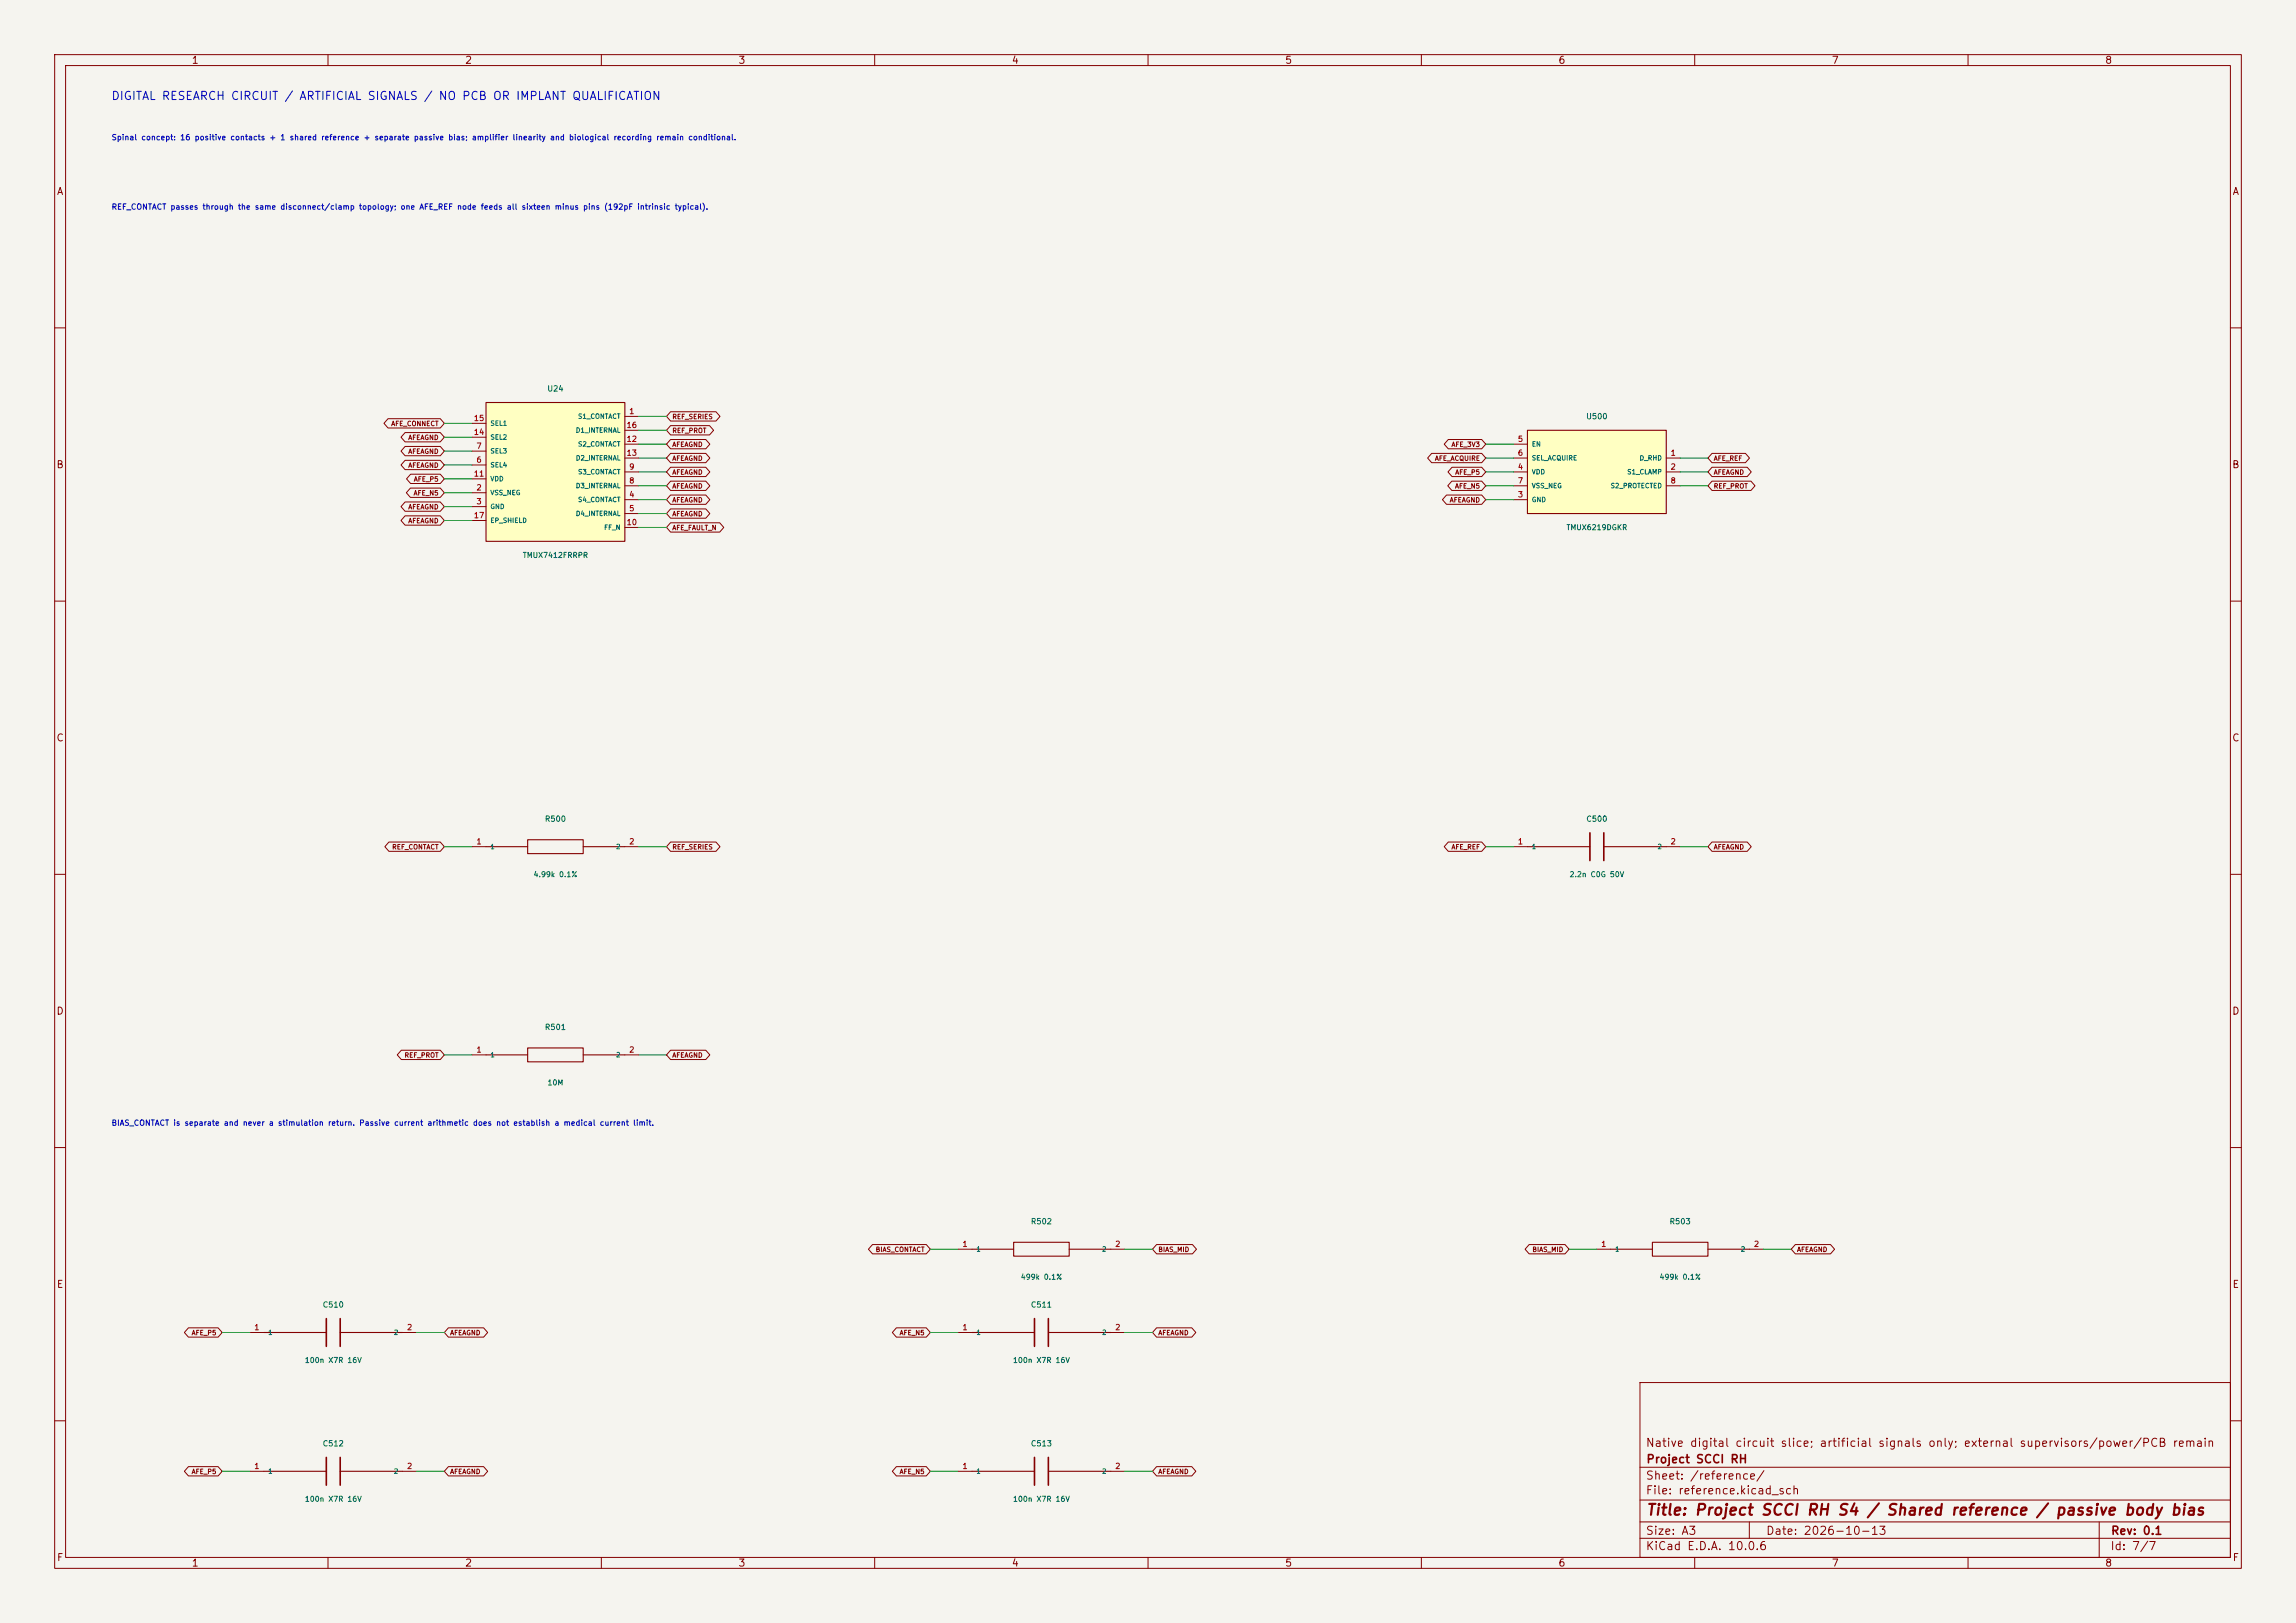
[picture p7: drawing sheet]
<svg xmlns="http://www.w3.org/2000/svg" width="420mm" height="297mm" viewBox="0 0 420 297" stroke-linecap="round" stroke-linejoin="round" font-family="sans-serif">
<defs><g id="words">
<text font-size="2" fill="#840000" x="301" y="277.8">Title: Project SCCI RH S4 / Shared reference / passive body bias</text>
<text font-size="1.5" fill="#0000c2" x="20.3" y="18.7">DIGITAL RESEARCH CIRCUIT / ARTIFICIAL SIGNALS / NO PCB OR IMPLANT QUALIFICATION</text>
<g font-size="1.5" fill="#840000">
<text x="300.9" y="265.1">Native digital circuit slice; artificial signals only; external supervisors/power/PCB remain</text>
<text x="301" y="268.1">Project SCCI RH</text>
<text x="300.9" y="273.8">File: reference.kicad_sch</text>
<text x="300.9" y="271.1">Sheet: /reference/</text>
<text x="300.9" y="281.2">Size: A3</text>
<text x="322.9" y="281.2">Date: 2026-10-13</text>
<text x="386" y="281.2">Rev: 0.1</text>
<text x="300.9" y="284">KiCad E.D.A. 10.0.6</text>
<text x="385.9" y="284">Id: 7/7</text>
</g>
<g font-size="1.3" fill="#840000">
<text x="35" y="12">1</text>
<text x="85" y="12">2</text>
<text x="135" y="12">3</text>
<text x="185" y="12">4</text>
<text x="235" y="12">5</text>
<text x="285" y="12">6</text>
<text x="335" y="12">7</text>
<text x="385" y="12">8</text>
<text x="10.3" y="36">A</text>
<text x="408.3" y="36">A</text>
<text x="10.2" y="86">B</text>
<text x="408.2" y="86">B</text>
<text x="10.2" y="136">C</text>
<text x="408.2" y="136">C</text>
<text x="10.2" y="186">D</text>
<text x="408.2" y="186">D</text>
<text x="10.3" y="236">E</text>
<text x="408.3" y="236">E</text>
<text x="10.3" y="286">F</text>
<text x="35" y="287">1</text>
<text x="85" y="287">2</text>
<text x="135" y="287">3</text>
<text x="185" y="287">4</text>
<text x="235" y="287">5</text>
<text x="285" y="287">6</text>
<text x="335" y="287">7</text>
<text x="385" y="287">8</text>
<text x="408.3" y="286">F</text>
</g>
<g font-size="1" fill="#0000c2">
<text x="20.3" y="25.9">Spinal concept: 16 positive contacts + 1 shared reference + separate passive bias; amplifier linearity and biological recording remain conditional.</text>
<text x="20.3" y="38.6">REF_CONTACT passes through the same disconnect/clamp topology; one AFE_REF node feeds all sixteen minus pins (192pF intrinsic typical).</text>
<text x="20.3" y="206.2">BIAS_CONTACT is separate and never a stimulation return. Passive current arithmetic does not establish a medical current limit.</text>
</g>
<g font-size="1" fill="#006464">
<text x="100" y="71.9">U24</text>
<text x="290" y="77">U500</text>
<text x="286.4" y="97.2">TMUX6219DGKR</text>
<text x="95.5" y="102.3">TMUX7412FRRPR</text>
<text x="99.6" y="150.6">R500</text>
<text x="290.1" y="150.6">C500</text>
<text x="97.5" y="160.7">4.99k 0.1%</text>
<text x="287" y="160.7">2.2n C0G 50V</text>
<text x="99.6" y="188.7">R501</text>
<text x="100.1" y="198.8">10M</text>
<text x="188.5" y="224.3">R502</text>
<text x="305.3" y="224.3">R503</text>
<text x="58.9" y="239.5">C510</text>
<text x="186.6" y="234.4">499k 0.1%</text>
<text x="188.5" y="239.5">C511</text>
<text x="303.5" y="234.4">499k 0.1%</text>
<text x="55.7" y="249.6">100n X7R 16V</text>
<text x="185.2" y="249.6">100n X7R 16V</text>
<text x="58.9" y="264.9">C512</text>
<text x="188.5" y="264.9">C513</text>
<text x="55.7" y="275">100n X7R 16V</text>
<text x="185.2" y="275">100n X7R 16V</text>
</g>
<g font-size="1" fill="#a90000">
<text x="86.6" y="77.3">15</text>
<text x="115" y="76">1</text>
<text x="86.6" y="79.8">14</text>
<text x="87.1" y="82.4">7</text>
<text x="114.5" y="81.1">12</text>
<text x="114.5" y="83.6">13</text>
<text x="114.5" y="78.6">16</text>
<text x="277.6" y="81.1">5</text>
<text x="277.6" y="83.6">6</text>
<text x="305.5" y="83.6">1</text>
<text x="86.6" y="87.4">11</text>
<text x="87.1" y="90">2</text>
<text x="87.1" y="84.9">6</text>
<text x="115" y="88.7">8</text>
<text x="115" y="86.2">9</text>
<text x="277.6" y="86.2">4</text>
<text x="277.6" y="88.7">7</text>
<text x="305.5" y="86.2">2</text>
<text x="305.5" y="88.7">8</text>
<text x="86.6" y="95.1">17</text>
<text x="87.1" y="92.5">3</text>
<text x="115" y="91.3">4</text>
<text x="115" y="93.8">5</text>
<text x="277.6" y="91.3">3</text>
<text x="114.5" y="96.3">10</text>
<text x="87.1" y="154.8">1</text>
<text x="115" y="154.8">2</text>
<text x="277.6" y="154.8">1</text>
<text x="305.5" y="154.8">2</text>
<text x="87.1" y="192.9">1</text>
<text x="115" y="192.9">2</text>
<text x="176" y="228.4">1</text>
<text x="203.9" y="228.4">2</text>
<text x="292.8" y="228.4">1</text>
<text x="320.7" y="228.4">2</text>
<text x="46.4" y="243.7">1</text>
<text x="74.4" y="243.7">2</text>
<text x="176" y="243.7">1</text>
<text x="203.9" y="243.7">2</text>
<text x="46.4" y="269.1">1</text>
<text x="74.4" y="269.1">2</text>
<text x="176" y="269.1">1</text>
<text x="203.9" y="269.1">2</text>
</g>
<g font-size=".9" fill="#006464">
<text x="105.6" y="76.8">S1_CONTACT</text>
<text x="89.6" y="83.2">SEL3</text>
<text x="89.6" y="80.7">SEL2</text>
<text x="89.6" y="78.1">SEL1</text>
<text x="105.2" y="79.4">D1_INTERNAL</text>
<text x="105.6" y="81.9">S2_CONTACT</text>
<text x="280.1" y="81.9">EN</text>
<text x="89.6" y="85.7">SEL4</text>
<text x="89.6" y="88.3">VDD</text>
<text x="105.2" y="89.5">D3_INTERNAL</text>
<text x="105.2" y="84.5">D2_INTERNAL</text>
<text x="105.6" y="87">S3_CONTACT</text>
<text x="280.1" y="87">VDD</text>
<text x="280.1" y="84.5">SEL_ACQUIRE</text>
<text x="280.1" y="89.5">VSS_NEG</text>
<text x="294.5" y="89.5">S2_PROTECTED</text>
<text x="297.6" y="87">S1_CLAMP</text>
<text x="299.8" y="84.5">D_RHD</text>
<text x="89.6" y="90.8">VSS_NEG</text>
<text x="89.6" y="93.4">GND</text>
<text x="89.6" y="95.9">EP_SHIELD</text>
<text x="105.2" y="94.6">D4_INTERNAL</text>
<text x="105.6" y="92.1">S4_CONTACT</text>
<text x="280.1" y="92.1">GND</text>
<text x="110.4" y="97.2">FF_N</text>
<text x="89.6" y="155.6">1</text>
<text x="112.6" y="155.6">2</text>
<text x="280.1" y="155.6">1</text>
<text x="303.1" y="155.6">2</text>
<text x="89.6" y="193.7">1</text>
<text x="112.6" y="193.7">2</text>
<text x="178.5" y="229.2">1</text>
<text x="201.5" y="229.2">2</text>
<text x="295.4" y="229.2">1</text>
<text x="318.3" y="229.2">2</text>
<text x="49" y="244.5">1</text>
<text x="72" y="244.5">2</text>
<text x="178.5" y="244.5">1</text>
<text x="201.5" y="244.5">2</text>
<text x="49" y="269.9">1</text>
<text x="72" y="269.9">2</text>
<text x="178.5" y="269.9">1</text>
<text x="201.5" y="269.9">2</text>
</g>
<g font-size=".9" fill="#840000">
<text x="122.9" y="76.9">REF_SERIES</text>
<text x="71.5" y="78.2">AFE_CONNECT</text>
<text x="74.6" y="80.7">AFEAGND</text>
<text x="74.6" y="83.3">AFEAGND</text>
<text x="122.9" y="79.4">REF_PROT</text>
<text x="122.9" y="82">AFEAGND</text>
<text x="265.4" y="82">AFE_3V3</text>
<text x="74.6" y="85.8">AFEAGND</text>
<text x="75.6" y="88.3">AFE_P5</text>
<text x="122.9" y="87.1">AFEAGND</text>
<text x="122.9" y="84.5">AFEAGND</text>
<text x="122.9" y="89.6">AFEAGND</text>
<text x="262.4" y="84.5">AFE_ACQUIRE</text>
<text x="266.1" y="89.6">AFE_N5</text>
<text x="266.1" y="87.1">AFE_P5</text>
<text x="313.4" y="89.6">REF_PROT</text>
<text x="313.4" y="84.5">AFE_REF</text>
<text x="313.4" y="87.1">AFEAGND</text>
<text x="74.6" y="93.4">AFEAGND</text>
<text x="74.6" y="96">AFEAGND</text>
<text x="75.6" y="90.9">AFE_N5</text>
<text x="122.9" y="92.1">AFEAGND</text>
<text x="122.9" y="94.7">AFEAGND</text>
<text x="265.1" y="92.1">AFEAGND</text>
<text x="122.9" y="97.2">AFE_FAULT_N</text>
<text x="71.6" y="155.6">REF_CONTACT</text>
<text x="122.9" y="155.6">REF_SERIES</text>
<text x="265.4" y="155.6">AFE_REF</text>
<text x="313.4" y="155.6">AFEAGND</text>
<text x="73.9" y="193.7">REF_PROT</text>
<text x="122.9" y="193.7">AFEAGND</text>
<text x="160.1" y="229.3">BIAS_CONTACT</text>
<text x="211.8" y="229.3">BIAS_MID</text>
<text x="280.2" y="229.3">BIAS_MID</text>
<text x="328.6" y="229.3">AFEAGND</text>
<text x="35" y="244.5">AFE_P5</text>
<text x="82.3" y="244.5">AFEAGND</text>
<text x="164.5" y="244.5">AFE_N5</text>
<text x="211.8" y="244.5">AFEAGND</text>
<text x="35" y="269.9">AFE_P5</text>
<text x="82.3" y="269.9">AFEAGND</text>
<text x="164.5" y="269.9">AFE_N5</text>
<text x="211.8" y="269.9">AFEAGND</text>
</g>
</g></defs>
<path d="M0 0h420v297h-420z" fill="#f5f4ef" stroke="#f5f4ef" stroke-width=".18"/>
<g fill="none" stroke="#840000" stroke-width=".18">
<path d="M10 10h400v277h-400zM12 12h396v273h-396zM60 10v2M110 10v2M160 10v2M210 10v2M260 10v2M310 10v2M360 10v2M10 60h2M408 60h2M10 110h2"/>
<path d="M408 110h2M10 160h2M86.4 154.9h2.5M114.3 154.9h2.5M408 160h2M10 210h2M408 210h2M292.1 228.6h2.5M320 228.6h2.6M45.7 243.8h2.6M73.7 243.8h2.5M300 253h108v32h-108z"/>
<path d="M10 260h2M175.3 269.2h2.5M203.2 269.2h2.5M300 278.5h108M300 274.5h108M300 268.5h108M320 278.5v3M384 278.5v6.5M408 260h2M60 285v2M110 285v2M160 285v2"/>
<path d="M210 285v2M260 285v2M300 281.5h108M310 285v2M360 285v2"/>
</g>
<path d="M88.9 154.9h7.6M96.5 153.7h10.2v2.5h-10.2zM106.7 154.9h7.6M294.6 228.6h7.7M302.3 227.3h10.1v2.6h-10.1zM312.4 228.6h7.6M48.3 243.8h11.4M62.2 243.8h11.5M177.8 269.2h11.4M191.8 269.2h11.4" fill="none" stroke="#840000" stroke-width=".2"/>
<path d="M59.7 241.3v5.1M62.2 241.3v5.1M189.2 266.7v5.1M191.8 266.7v5.1" fill="none" stroke="#840000" stroke-width=".3"/>
<path d="M279.4 78.7h25.4v15.3h-25.4z" fill="#ffffc2"/>
<path d="M279.4 78.7h25.4v15.3h-25.4zM279.4 154.9h11.4M293.4 154.9h11.4M88.9 193h7.6M96.5 191.8h10.2v2.5h-10.2zM106.7 193h7.6M177.8 243.8h11.4M191.8 243.8h11.4" fill="none" stroke="#840000" stroke-width=".2"/>
<g fill="none" stroke="#840000" stroke-width=".18">
<path d="M276.9 83.8h2.5M276.9 86.4h2.5M276.9 91.4h2.5M276.9 81.3h2.5M276.9 88.9h2.5M304.8 83.8h2.5M304.8 86.4h2.5M304.8 88.9h2.5M276.9 154.9h2.5M304.8 154.9h2.5M86.4 193h2.5M114.3 193h2.5"/>
<path d="M175.3 243.8h2.5M203.2 243.8h2.5"/>
</g>
<path d="M290.8 152.4v5.1M293.4 152.4v5.1M189.2 241.3v5.1M191.8 241.3v5.1" fill="none" stroke="#840000" stroke-width=".3"/>
<path d="M88.9 73.7h25.4v25.4h-25.4z" fill="#ffffc2"/>
<path d="M88.9 73.7h25.4v25.4h-25.4zM177.8 228.6h7.6M185.4 227.3h10.2v2.6h-10.2zM195.6 228.6h7.6M48.3 269.2h11.4M62.2 269.2h11.5" fill="none" stroke="#840000" stroke-width=".2"/>
<g fill="none" stroke="#840000" stroke-width=".18">
<path d="M71 76.6h9.5l.8 .9-.8 .8h-9.5l-.8-.8zM74.1 79.2h6.4l.8 .8-.8 .9h-6.4l-.7-.9zM86.4 77.5h2.5M114.3 76.2h2.5M114.3 78.7h2.5M122.7 75.3h8.3l.7 .9-.7 .9h-8.3l-.8-.9zM122.7 77.9h7.1l.7 .8-.7 .9h-7.1l-.8-.9zM74.1 81.7h6.4l.8 .9-.8 .8h-6.4l-.7-.8zM74.1 84.2h6.4l.8 .9-.8 .8h-6.4l-.7-.8zM74.1 91.9h6.4l.8 .8-.8 .9h-6.4l-.7-.9zM74.1 94.4h6.4l.8 .9-.8 .8h-6.4l-.7-.8zM75.1 89.3h5.4l.8 .9-.8 .8h-5.4l-.8-.8z"/>
<path d="M75.1 86.8h5.4l.8 .8-.8 .9h-5.4l-.7-.9zM86.4 90.2h2.5M86.4 92.7h2.5M86.4 85.1h2.5M86.4 82.6h2.5M86.4 87.6h2.5M86.4 80h2.5M86.4 95.3h2.5M114.3 91.4h2.5M114.3 94h2.5M114.3 88.9h2.5M114.3 86.4h2.5"/>
<path d="M114.3 96.5h2.5M114.3 81.3h2.5M114.3 83.8h2.5M122.7 85.5h6.4l.7 .9-.7 .8h-6.4l-.8-.8zM122.7 80.4h6.4l.7 .9-.7 .8h-6.4l-.8-.8zM122.7 83h6.4l.7 .8-.7 .9h-6.4l-.8-.9zM122.7 88h6.4l.7 .9-.7 .9h-6.4l-.8-.9zM122.7 90.6h6.4l.7 .8-.7 .9h-6.4l-.8-.9zM122.7 93.1h6.4l.7 .9-.7 .8h-6.4l-.8-.8zM122.7 95.7h9l.7 .8-.7 .9h-9l-.8-.9zM261.9 83h9.1l.8 .8-.8 .9h-9.1l-.8-.9zM264.6 90.6h6.4l.8 .8-.8 .9h-6.4l-.7-.9z"/>
<path d="M264.9 80.4h6.1l.8 .9-.8 .8h-6.1l-.7-.8zM265.6 88h5.4l.8 .9-.8 .9h-5.4l-.8-.9zM265.6 85.5h5.4l.8 .9-.8 .8h-5.4l-.7-.8zM313.2 88h7.1l.7 .9-.7 .9h-7.1l-.8-.9zM313.2 83h6.1l.7 .8-.7 .9h-6.1l-.8-.9zM313.2 85.5h6.4l.7 .9-.7 .8h-6.4l-.8-.8zM71.1 154.1h9.4l.8 .8-.8 .9h-9.4l-.7-.9zM122.7 154.1h8.3l.7 .8-.7 .9h-8.3l-.8-.9zM264.9 154.1h6.1l.8 .8-.8 .9h-6.1l-.7-.9zM313.2 154.1h6.4l.7 .8-.7 .9h-6.4l-.8-.9zM73.4 192.2h7.1l.8 .8-.8 .9h-7.1l-.7-.9zM122.7 192.2h6.4l.7 .8-.7 .9h-6.4l-.8-.9z"/>
<path d="M159.6 227.7h9.8l.8 .9-.8 .9h-9.8l-.7-.9zM175.3 228.6h2.5M203.2 228.6h2.5M211.6 227.7h6.5l.8 .9-.8 .9h-6.5l-.8-.9zM279.7 227.7h6.6l.7 .9-.7 .9h-6.6l-.7-.9zM328.4 227.7h6.4l.8 .9-.8 .9h-6.4l-.7-.9zM34.5 243h5.4l.7 .8-.7 .9h-5.4l-.8-.9zM82 243h6.5l.7 .8-.7 .9h-6.5l-.7-.9zM164 243h5.4l.8 .8-.8 .9h-5.4l-.8-.9zM211.6 243h6.4l.7 .8-.7 .9h-6.4l-.8-.9zM34.5 268.4h5.4l.7 .8-.7 .9h-5.4l-.8-.9zM45.7 269.2h2.6"/>
<path d="M73.7 269.2h2.5M82 268.4h6.5l.7 .8-.7 .9h-6.5l-.7-.9zM164 268.4h5.4l.8 .8-.8 .9h-5.4l-.8-.9zM211.6 268.4h6.4l.7 .8-.7 .9h-6.4l-.8-.9z"/>
</g>
<path d="M59.7 266.7v5.1M62.2 266.7v5.1" fill="none" stroke="#840000" stroke-width=".3"/>
<g fill="none" stroke="#009600" stroke-width=".18">
<path d="M81.3 77.5h5.1M116.8 78.7h5.1M116.8 76.2h5.1M81.3 85.1h5.1M81.3 87.6h5.1M81.3 90.2h5.1M81.3 92.7h5.1M81.3 80h5.1M81.3 82.6h5.1M81.3 95.3h5.1M116.8 81.3h5.1M116.8 83.8h5.1"/>
<path d="M116.8 96.5h5.1M116.8 86.4h5.1M116.8 88.9h5.1M116.8 94h5.1M116.8 91.4h5.1M271.8 81.3h5.1M271.8 83.8h5.1M271.8 86.4h5.1M271.8 88.9h5.1M271.8 91.4h5.1M307.3 83.8h5.1M307.3 86.4h5.1"/>
<path d="M307.3 88.9h5.1M81.3 154.9h5.1M116.8 154.9h5.1M271.8 154.9h5.1M307.3 154.9h5.1M81.3 193h5.1M116.8 193h5.1M170.2 228.6h5.1M205.7 228.6h5.1M287 228.6h5.1M322.6 228.6h5.1M40.6 243.8h5.1"/>
<path d="M76.2 243.8h5.1M170.2 243.8h5.1M205.7 243.8h5.1M40.6 269.2h5.1M76.2 269.2h5.1M170.2 269.2h5.1M205.7 269.2h5.1"/>
</g>
<use href="#words"/>
</svg>
